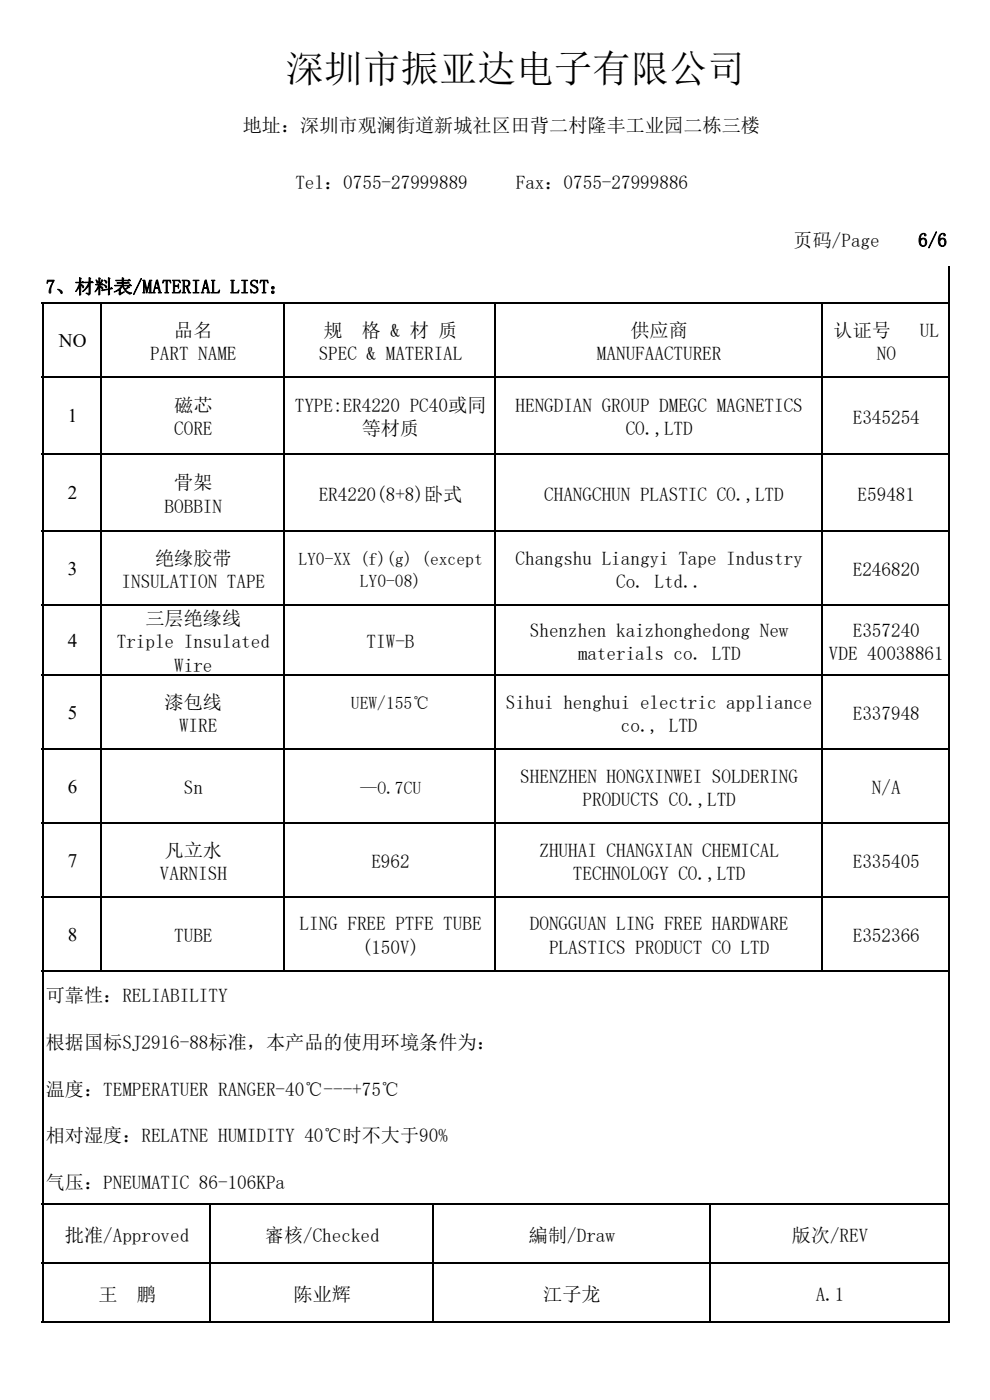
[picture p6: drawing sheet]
<svg xmlns="http://www.w3.org/2000/svg" width="210mm" height="297mm" viewBox="0 0 210 297" stroke-linecap="round" stroke-linejoin="round" font-family="sans-serif">
<defs><g id="words">
<text font-size="8.1" x="60.6" y="17.3">深圳市振亚达电子有限公司</text>
<g font-size="4.1">
<text x="51.5" y="27.9">地址：深圳市观澜街道新城社区田背二村隆丰工业园二栋三楼</text>
<text x="62.7" y="40.1">Tel：0755-27999889</text>
<text x="109.4" y="40.1">Fax：0755-27999886</text>
<text x="168.3" y="52.3">页码/Page</text>
<text x="194.7" y="52.3">6/6</text>
<text x="9.7" y="62.2">7、材料表/MATERIAL LIST：</text>
<text x="37" y="71.4">品名</text>
<text x="68.6" y="71.4">规</text>
<text x="76.8" y="71.4">格 &amp; 材 质</text>
<text x="133.7" y="71.4">供应商</text>
<text x="176.8" y="71.4">认证号</text>
<text x="195.1" y="71.4">UL</text>
<text x="12.5" y="73.6">NO</text>
<text x="31.9" y="76.3">PART NAME</text>
<text x="67.6" y="76.3">SPEC &amp; MATERIAL</text>
<text x="126.6" y="76.3">MANUFAACTURER</text>
<text x="186" y="76.3">NO</text>
<text x="14.4" y="89.6">1</text>
<text x="37" y="87.4">磁芯</text>
<text x="62.5" y="87.4">TYPE:ER4220 PC40或同</text>
<text x="109.3" y="87.4">HENGDIAN GROUP DMEGC MAGNETICS</text>
<text x="180.9" y="89.8">E345254</text>
<text x="37" y="92.4">CORE</text>
<text x="76.8" y="92.4">等材质</text>
<text x="132.7" y="92.4">CO.,LTD</text>
<text x="14.4" y="105.9">2</text>
<text x="37" y="103.8">骨架</text>
<text x="67.6" y="106.2">ER4220(8+8)卧式</text>
<text x="115.4" y="106.2">CHANGCHUN PLASTIC CO.,LTD</text>
<text x="181.9" y="106.2">E59481</text>
<text x="34.9" y="108.7">BOBBIN</text>
<text x="32.9" y="119.8">绝缘胶带</text>
<text x="109.3" y="119.8">Changshu Liangyi Tape Industry</text>
<text x="14.4" y="122">3</text>
<text x="25.8" y="124.7">INSULATION TAPE</text>
<text x="130.7" y="124.7">Co. Ltd..</text>
<text x="180.9" y="122.3">E246820</text>
<text x="14.4" y="137.3">4</text>
<text x="24.8" y="137.6">Triple Insulated</text>
<text x="30.9" y="132.6">三层绝缘线</text>
<text x="77.8" y="137.6">TIW-B</text>
<text x="112.4" y="135.1">Shenzhen kaizhonghedong New</text>
<text x="180.9" y="135.1">E357240</text>
<text x="37" y="142.5">Wire</text>
<text x="122.6" y="140">materials co. LTD</text>
<text x="175.8" y="140">VDE 40038861</text>
<text x="14.4" y="152.6">5</text>
<text x="34.9" y="150.4">漆包线</text>
<text x="38" y="155.3">WIRE</text>
<text x="107.3" y="150.4">Sihui henghui electric appliance</text>
<text x="131.7" y="155.3">co., LTD</text>
<text x="180.9" y="152.8">E337948</text>
<text x="110.4" y="166">SHENZHEN HONGXINWEI SOLDERING</text>
<text x="14.4" y="168.2">6</text>
<text x="39" y="168.5">Sn</text>
<text x="123.6" y="171">PRODUCTS CO.,LTD</text>
<text x="185" y="168.5">N/A</text>
<text x="14.4" y="183.9">7</text>
<text x="34.9" y="181.7">凡立水</text>
<text x="78.8" y="184.2">E962</text>
<text x="114.4" y="181.7">ZHUHAI CHANGXIAN CHEMICAL</text>
<text x="180.9" y="184.2">E335405</text>
<text x="33.9" y="186.6">VARNISH</text>
<text x="121.5" y="186.6">TECHNOLOGY CO.,LTD</text>
<text x="63.5" y="197.4">LING FREE PTFE TUBE</text>
<text x="112.4" y="197.4">DONGGUAN LING FREE HARDWARE</text>
<text x="14.4" y="199.5">8</text>
<text x="37" y="199.8">TUBE</text>
<text x="76.8" y="202.3">(150V)</text>
<text x="116.5" y="202.3">PLASTICS PRODUCT CO LTD</text>
<text x="180.9" y="199.8">E352366</text>
<text x="9.7" y="212.6">可靠性：RELIABILITY</text>
<text x="9.7" y="222.5">根据国标SJ2916-88标准，本产品的使用环境条件为：</text>
<text x="9.7" y="232.4">温度：TEMPERATUER RANGER-40℃---+75℃</text>
<text x="9.7" y="242.3">相对湿度：RELATNE HUMIDITY 40℃时不大于90%</text>
<text x="9.7" y="252.2">气压：PNEUMATIC 86-106KPa</text>
<text x="13.8" y="263.5">批准/Approved</text>
<text x="56.2" y="263.5">審核/Checked</text>
<text x="112.2" y="263.5">編制/Draw</text>
<text x="167.9" y="263.5">版次/REV</text>
<text x="20.9" y="276">王</text>
<text x="29" y="276">鹏</text>
<text x="62.3" y="276">陈业辉</text>
<text x="115.2" y="276">江子龙</text>
<text x="173" y="276">A.1</text>
</g>
<g font-size="3.7">
<text x="63.3" y="119.8">LY0-XX (f)(g) (except</text>
<text x="76.3" y="124.4">LY0-08)</text>
<text x="74.4" y="150.4">UEW/155℃</text>
<text x="76.3" y="168.3">—O.7CU</text>
</g>
</g></defs>
<g fill="none" stroke="#000" stroke-width=".34">
<path d="M201.3 56.5v224.2M8.8 64.3h192.7M8.8 79.9h192.7M9 64.1v216.6M21.5 64.1v142M60.3 64.1v142M105 64.1v142M174.4 64.1v142M8.8 96.3h192.7M8.8 112.7h192.7M8.8 128.4h192.7M8.8 143.3h192.7"/>
<path d="M8.8 158.9h192.7M8.8 174.6h192.7M8.8 190.2h192.7M8.8 205.9h192.7M8.8 255.4h192.7M44.6 255.3v25.4M91.8 255.3v25.4M150.5 255.3v25.4M8.8 268h192.7M8.8 280.5h192.7"/>
</g>
<use href="#words"/>
</svg>
